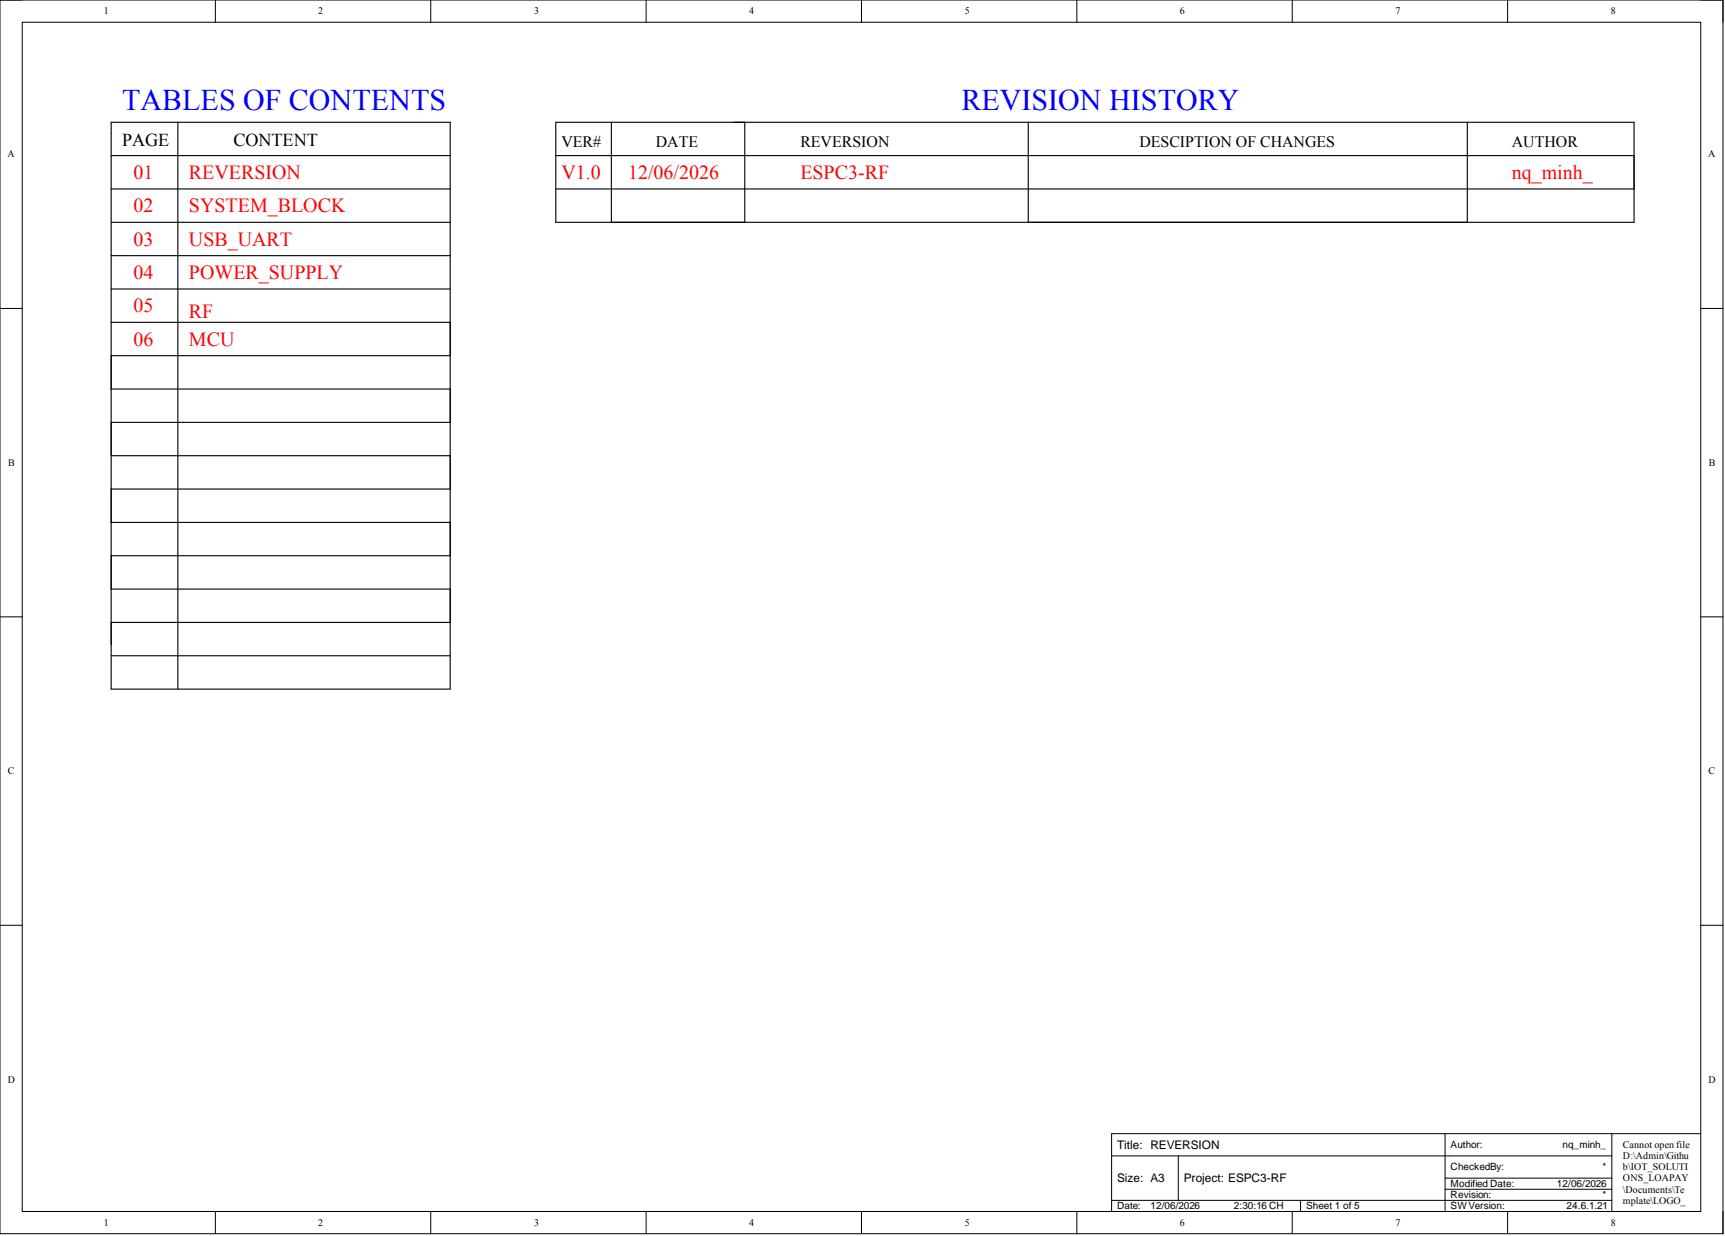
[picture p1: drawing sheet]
<svg xmlns="http://www.w3.org/2000/svg" width="393mm" height="282mm" viewBox="0 0 393 282" stroke-linecap="round" stroke-linejoin="round" font-family="sans-serif">
<defs><g id="words">
<g font-size="6.8" fill="#00f">
<text x="27.9" y="25.1">TABLES OF CONTENTS</text>
<text x="219.3" y="25.1">REVISION HISTORY</text>
</g>
<g font-size="4.6" fill="#f00">
<text x="30.4" y="40.8">01</text>
<text x="43.1" y="40.8">REVERSION</text>
<text x="128" y="40.8">V1.0</text>
<text x="143.2" y="40.8">12/06/2026</text>
<text x="182.5" y="40.8">ESPC3-RF</text>
<text x="344.7" y="40.8">nq_minh_</text>
<text x="30.4" y="48.4">02</text>
<text x="43.1" y="48.4">SYSTEM_BLOCK</text>
<text x="30.4" y="56">03</text>
<text x="43.1" y="56">USB_UART</text>
<text x="30.4" y="63.6">04</text>
<text x="43.1" y="63.6">POWER_SUPPLY</text>
<text x="30.4" y="71.2">05</text>
<text x="43.1" y="72.5">RF</text>
<text x="30.4" y="78.8">06</text>
<text x="43.1" y="78.8">MCU</text>
</g>
<g font-size="4.1">
<text x="27.9" y="33.3">PAGE</text>
<text x="53.2" y="33.3">CONTENT</text>
</g>
<g font-size="3.6">
<text x="128" y="33.5">VER#</text>
<text x="149.6" y="33.5">DATE</text>
<text x="182.5" y="33.5">REVERSION</text>
<text x="259.8" y="33.5">DESCIPTION OF CHANGES</text>
<text x="344.7" y="33.5">AUTHOR</text>
</g>
<g font-size="2.7">
<text x="254.7" y="262">Title: REVERSION</text>
<text x="254.7" y="269.6">Size: A3</text>
<text x="270" y="269.6">Project: ESPC3-RF</text>
</g>
<g font-size="2.3">
<text x="23.7" y="3.3">1</text>
<text x="72.6" y="3.3">2</text>
<text x="121.8" y="3.3">3</text>
<text x="170.8" y="3.3">4</text>
<text x="220" y="3.3">5</text>
<text x="269" y="3.3">6</text>
<text x="318.2" y="3.3">7</text>
<text x="367.3" y="3.3">8</text>
<text x="1.7" y="35.9">A</text>
<text x="389.5" y="35.9">A</text>
<text x="1.9" y="106.3">B</text>
<text x="389.7" y="106.3">B</text>
<text x="1.8" y="176.6">C</text>
<text x="389.6" y="176.6">C</text>
<text x="1.8" y="247">D</text>
<text x="389.6" y="247">D</text>
<text x="330.8" y="261.8">Author:</text>
<text x="356.3" y="261.8">nq_minh_</text>
<text x="370.1" y="261.8">Cannot open file</text>
<text x="330.8" y="266.9">CheckedBy:</text>
<text x="365.4" y="266.9">*</text>
<text x="370.1" y="264.4">D:\Admin\Githu</text>
<text x="370.1" y="266.9">b\IOT_SOLUTI</text>
<text x="370.1" y="269.4">ONS_LOAPAY</text>
<text x="254.7" y="275.8">Date:</text>
<text x="262.3" y="275.8">12/06/2026</text>
<text x="281.4" y="275.8">2:30:16 CH</text>
<text x="297.8" y="275.8">Sheet 1 of 5</text>
<text x="330.8" y="275.8">SWVersion:</text>
<text x="330.8" y="273.2">Revision:</text>
<text x="330.8" y="270.7">Modified Date:</text>
<text x="355" y="270.7">12/06/2026</text>
<text x="357.2" y="275.8">24.6.1.21</text>
<text x="365.4" y="273.2">*</text>
<text x="370.1" y="272">\Documents\Te</text>
<text x="370.1" y="274.5">mplate\LOGO_</text>
<text x="23.7" y="279.6">1</text>
<text x="72.6" y="279.6">2</text>
<text x="121.8" y="279.6">3</text>
<text x="170.8" y="279.6">4</text>
<text x="220" y="279.6">5</text>
<text x="269" y="279.6">6</text>
<text x="318.2" y="279.6">7</text>
<text x="367.3" y="279.6">8</text>
<text x="370.1" y="277">Nhatkhongbuon</text>
<text x="370.1" y="282.1">File does not</text>
</g>
</g></defs>
<g fill="none" stroke="#000" stroke-width=".23">
<path d="M0 0h392.9v281.3h-392.9zM0 0h5.1M5.1 5.1h382.7v271.2h-382.7zM49.1 0v5.1M98.2 0v5.1M147.3 0v5.1M196.4 0v5.1M245.6 0v5.1M294.7 0v5.1M343.8 0v5.1M387.8 0h5.1v5.1M0 70.3h5.1"/>
<path d="M387.8 70.3h5.1M0 140.7h5.1M387.8 140.7h5.1M0 211h5.1M387.8 211h5.1M329.5 258.5v17.8M367.5 258.5v17.8M387.8 258.5h-134.3v17.8M49.1 276.3v5M98.2 276.3v5M147.3 276.3v5M196.4 276.3v5"/>
<path d="M245.6 276.3v5M253.5 263.6h114M253.5 273.7h114M268.7 263.6v10.1M294.7 276.3v5M296.6 273.7v2.6M329.5 268.7h38M329.5 271.2h38M343.8 276.3v5M392.9 276.3v5"/>
</g>
<g fill="none" stroke="#000" stroke-width=".25">
<path d="M25.3 27.9h77.4v129.3h-77.4zM25.3 35.5h77.4M40.6 27.9v129.3M126.7 27.9h245.9v22.8h-245.9zM126.7 35.5h245.9M139.4 27.9v22.8M169.8 27.9v22.8M234.5 27.9v22.8M334.6 27.9v22.8M25.3 43.1h77.4M25.3 50.7h77.4M25.3 58.3h77.4"/>
<path d="M126.7 43.1h245.9M25.3 65.9h77.4M25.3 73.5h77.4M25.3 81.1h77.4M25.3 88.7h77.4M25.3 96.3h77.4M25.3 103.9h77.4M25.3 111.5h77.4M25.3 119.1h77.4M25.3 126.7h77.4M25.3 134.3h77.4M25.3 141.9h77.4"/>
<path d="M25.3 149.5h77.4"/>
</g>
<use href="#words"/>
</svg>
